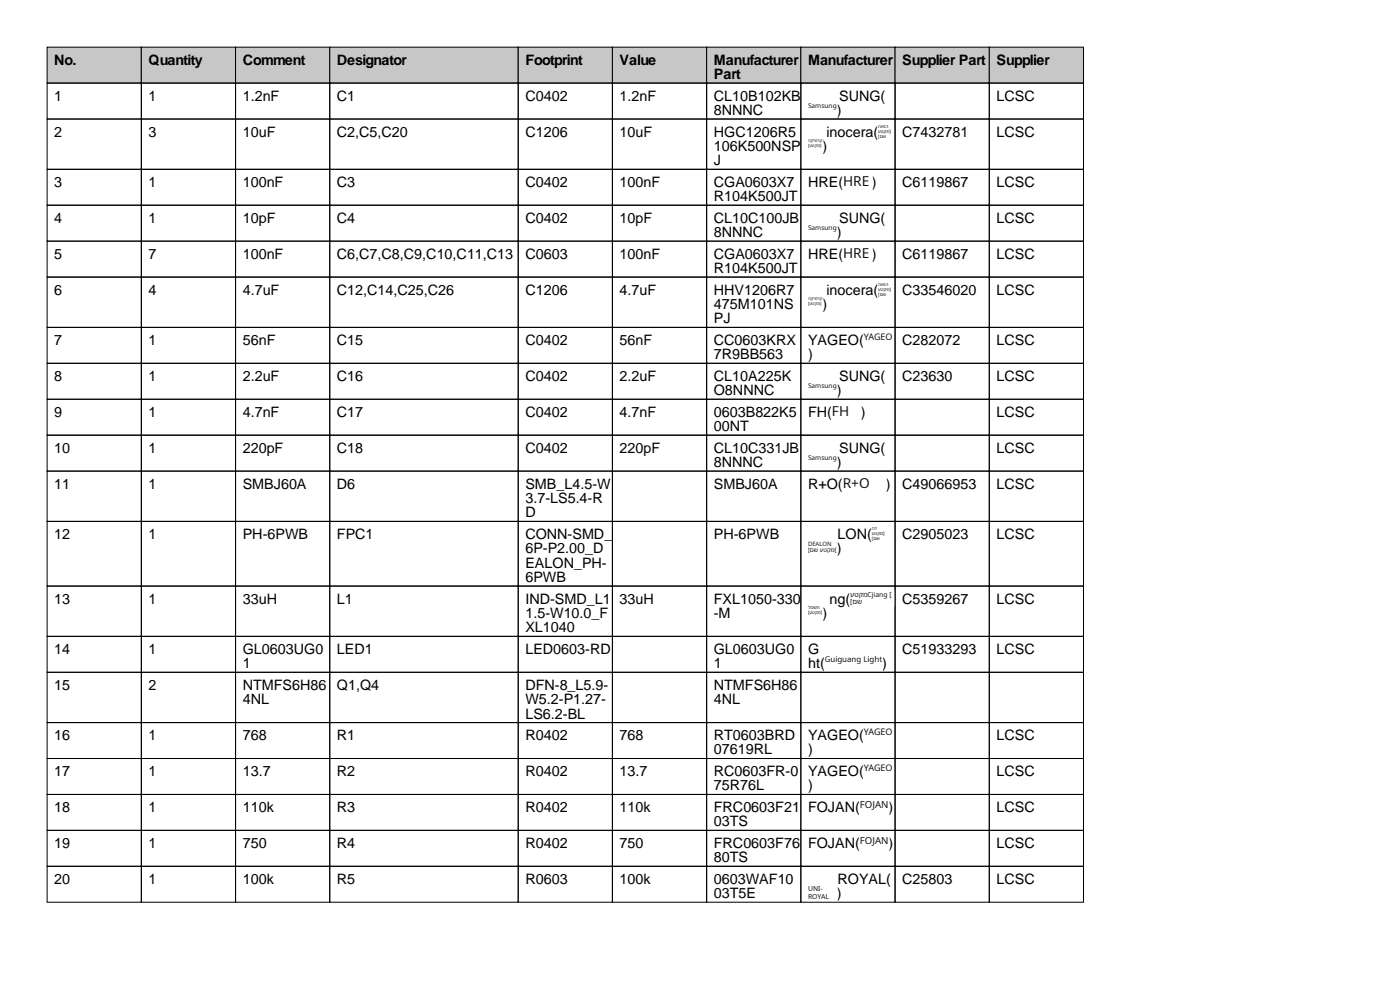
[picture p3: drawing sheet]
<svg xmlns="http://www.w3.org/2000/svg" width="297mm" height="210mm" viewBox="0 0 297 210" stroke-linecap="round" stroke-linejoin="round" font-family="sans-serif">
<defs><g id="words">
<g font-size="3">
<text x="11.5" y="13.7">No.</text>
<text x="31.5" y="13.7">Quantity</text>
<text x="51.5" y="13.7">Comment</text>
<text x="71.5" y="13.7">Designator</text>
<text x="111.5" y="13.7">Footprint</text>
<text x="131.5" y="13.7">Value</text>
<text x="151.5" y="13.7">Manufacturer</text>
<text x="151.5" y="16.8">Part</text>
<text x="171.5" y="13.7">Manufacturer</text>
<text x="191.5" y="13.7">Supplier Part</text>
<text x="211.5" y="13.7">Supplier</text>
<text x="11.5" y="21.3">1</text>
<text x="31.5" y="21.3">1</text>
<text x="51.5" y="21.3">1.2nF</text>
<text x="71.5" y="21.3">C1</text>
<text x="111.5" y="21.3">C0402</text>
<text x="131.5" y="21.3">1.2nF</text>
<text x="151.5" y="21.3">CL10B102KB</text>
<text x="178.1" y="21.3">SUNG(</text>
<text x="211.5" y="21.3">LCSC</text>
<text x="11.5" y="29">2</text>
<text x="31.5" y="29">3</text>
<text x="51.5" y="29">10uF</text>
<text x="71.5" y="29">C2,C5,C20</text>
<text x="111.5" y="29">C1206</text>
<text x="131.5" y="29">10uF</text>
<text x="151.5" y="24.4">8NNNC</text>
<text x="151.5" y="29">HGC1206R5</text>
<text x="175.4" y="29">inocera(</text>
<text x="177.6" y="24.4">)</text>
<text x="191.5" y="29">C7432781</text>
<text x="211.5" y="29">LCSC</text>
<text x="151.5" y="32">106K500NSP</text>
<text x="151.5" y="35.1">J</text>
<text x="174.6" y="32">)</text>
<text x="11.5" y="39.6">3</text>
<text x="31.5" y="39.6">1</text>
<text x="51.5" y="39.6">100nF</text>
<text x="71.5" y="39.6">C3</text>
<text x="111.5" y="39.6">C0402</text>
<text x="131.5" y="39.6">100nF</text>
<text x="151.5" y="39.6">CGA0603X7</text>
<text x="171.5" y="39.6">HRE(</text>
<text x="185.1" y="39.6">)</text>
<text x="191.5" y="39.6">C6119867</text>
<text x="211.5" y="39.6">LCSC</text>
<text x="11.5" y="47.2">4</text>
<text x="31.5" y="47.2">1</text>
<text x="51.5" y="47.2">10pF</text>
<text x="71.5" y="47.2">C4</text>
<text x="111.5" y="47.2">C0402</text>
<text x="131.5" y="47.2">10pF</text>
<text x="151.5" y="42.7">R104K500JT</text>
<text x="151.5" y="47.2">CL10C100JB</text>
<text x="178.1" y="47.2">SUNG(</text>
<text x="211.5" y="47.2">LCSC</text>
<text x="151.5" y="50.3">8NNNC</text>
<text x="177.6" y="50.3">)</text>
<text x="11.5" y="54.9">5</text>
<text x="31.5" y="54.9">7</text>
<text x="51.5" y="54.9">100nF</text>
<text x="71.5" y="54.9">C6,C7,C8,C9,C10,C11,C13</text>
<text x="111.5" y="54.9">C0603</text>
<text x="131.5" y="54.9">100nF</text>
<text x="151.5" y="54.9">CGA0603X7</text>
<text x="151.5" y="57.9">R104K500JT</text>
<text x="171.5" y="54.9">HRE(</text>
<text x="185.1" y="54.9">)</text>
<text x="191.5" y="54.9">C6119867</text>
<text x="211.5" y="54.9">LCSC</text>
<text x="11.5" y="62.5">6</text>
<text x="31.5" y="62.5">4</text>
<text x="51.5" y="62.5">4.7uF</text>
<text x="71.5" y="62.5">C12,C14,C25,C26</text>
<text x="111.5" y="62.5">C1206</text>
<text x="131.5" y="62.5">4.7uF</text>
<text x="151.5" y="62.5">HHV1206R7</text>
<text x="151.5" y="65.5">475M101NS</text>
<text x="174.6" y="65.5">)</text>
<text x="175.4" y="62.5">inocera(</text>
<text x="191.5" y="62.5">C33546020</text>
<text x="211.5" y="62.5">LCSC</text>
<text x="151.5" y="68.6">PJ</text>
<text x="11.5" y="73.2">7</text>
<text x="31.5" y="73.2">1</text>
<text x="51.5" y="73.2">56nF</text>
<text x="71.5" y="73.2">C15</text>
<text x="111.5" y="73.2">C0402</text>
<text x="131.5" y="73.2">56nF</text>
<text x="151.5" y="73.2">CC0603KRX</text>
<text x="151.5" y="76.2">7R9BB563</text>
<text x="171.5" y="73.2">YAGEO(</text>
<text x="171.5" y="76.2">)</text>
<text x="191.5" y="73.2">C282072</text>
<text x="211.5" y="73.2">LCSC</text>
<text x="11.5" y="80.8">8</text>
<text x="31.5" y="80.8">1</text>
<text x="51.5" y="80.8">2.2uF</text>
<text x="71.5" y="80.8">C16</text>
<text x="111.5" y="80.8">C0402</text>
<text x="131.5" y="80.8">2.2uF</text>
<text x="151.5" y="80.8">CL10A225K</text>
<text x="151.5" y="83.8">O8NNNC</text>
<text x="177.6" y="83.8">)</text>
<text x="178.1" y="80.8">SUNG(</text>
<text x="191.5" y="80.8">C23630</text>
<text x="211.5" y="80.8">LCSC</text>
<text x="11.5" y="88.4">9</text>
<text x="31.5" y="88.4">1</text>
<text x="51.5" y="88.4">4.7nF</text>
<text x="71.5" y="88.4">C17</text>
<text x="111.5" y="88.4">C0402</text>
<text x="131.5" y="88.4">4.7nF</text>
<text x="151.5" y="88.4">0603B822K5</text>
<text x="171.5" y="88.4">FH(FH</text>
<text x="182.7" y="88.4">)</text>
<text x="211.5" y="88.4">LCSC</text>
<text x="151.5" y="91.4">00NT</text>
<text x="11.5" y="96">10</text>
<text x="31.5" y="96">1</text>
<text x="51.5" y="96">220pF</text>
<text x="71.5" y="96">C18</text>
<text x="111.5" y="96">C0402</text>
<text x="131.5" y="96">220pF</text>
<text x="151.5" y="96">CL10C331JB</text>
<text x="151.5" y="99.1">8NNNC</text>
<text x="177.6" y="99.1">)</text>
<text x="178.1" y="96">SUNG(</text>
<text x="211.5" y="96">LCSC</text>
<text x="11.5" y="103.6">11</text>
<text x="31.5" y="103.6">1</text>
<text x="51.5" y="103.6">SMBJ60A</text>
<text x="71.5" y="103.6">D6</text>
<text x="111.5" y="103.6">SMB_L4.5-W</text>
<text x="111.5" y="106.7">3.7-LS5.4-R</text>
<text x="151.5" y="103.6">SMBJ60A</text>
<text x="171.5" y="103.6">R+O(</text>
<text x="188" y="103.6">)</text>
<text x="191.5" y="103.6">C49066953</text>
<text x="211.5" y="103.6">LCSC</text>
<text x="111.5" y="109.7">D</text>
<text x="11.5" y="114.3">12</text>
<text x="31.5" y="114.3">1</text>
<text x="51.5" y="114.3">PH-6PWB</text>
<text x="71.5" y="114.3">FPC1</text>
<text x="111.5" y="114.3">CONN-SMD_</text>
<text x="111.5" y="117.4">6P-P2.00_D</text>
<text x="151.5" y="114.3">PH-6PWB</text>
<text x="177.6" y="117.4">)</text>
<text x="177.8" y="114.3">LON(</text>
<text x="191.5" y="114.3">C2905023</text>
<text x="211.5" y="114.3">LCSC</text>
<text x="111.5" y="120.4">EALON_PH-</text>
<text x="111.5" y="123.4">6PWB</text>
<text x="11.5" y="128">13</text>
<text x="31.5" y="128">1</text>
<text x="51.5" y="128">33uH</text>
<text x="71.5" y="128">L1</text>
<text x="111.5" y="128">IND-SMD_L1</text>
<text x="111.5" y="131.1">1.5-W10.0_F</text>
<text x="131.5" y="128">33uH</text>
<text x="151.5" y="128">FXL1050-330</text>
<text x="151.5" y="131.1">-M</text>
<text x="174.6" y="131.1">)</text>
<text x="176.1" y="128">ng(</text>
<text x="191.5" y="128">C5359267</text>
<text x="211.5" y="128">LCSC</text>
<text x="111.5" y="134.1">XL1040</text>
<text x="11.5" y="138.7">14</text>
<text x="31.5" y="138.7">1</text>
<text x="51.5" y="138.7">GL0603UG0</text>
<text x="51.5" y="141.7">1</text>
<text x="71.5" y="138.7">LED1</text>
<text x="111.5" y="138.7">LED0603-RD</text>
<text x="151.5" y="138.7">GL0603UG0</text>
<text x="151.5" y="141.7">1</text>
<text x="171.5" y="138.7">G</text>
<text x="171.5" y="141.7">ht(</text>
<text x="187.3" y="141.7">)</text>
<text x="191.5" y="138.7">C51933293</text>
<text x="211.5" y="138.7">LCSC</text>
<text x="11.5" y="146.3">15</text>
<text x="31.5" y="146.3">2</text>
<text x="51.5" y="146.3">NTMFS6H86</text>
<text x="51.5" y="149.4">4NL</text>
<text x="71.5" y="146.3">Q1,Q4</text>
<text x="111.5" y="146.3">DFN-8_L5.9-</text>
<text x="111.5" y="149.4">W5.2-P1.27-</text>
<text x="151.5" y="146.3">NTMFS6H86</text>
<text x="151.5" y="149.4">4NL</text>
<text x="111.5" y="152.4">LS6.2-BL</text>
<text x="11.5" y="157">16</text>
<text x="31.5" y="157">1</text>
<text x="51.5" y="157">768</text>
<text x="71.5" y="157">R1</text>
<text x="111.5" y="157">R0402</text>
<text x="131.5" y="157">768</text>
<text x="151.5" y="157">RT0603BRD</text>
<text x="151.5" y="160">07619RL</text>
<text x="171.5" y="157">YAGEO(</text>
<text x="171.5" y="160">)</text>
<text x="211.5" y="157">LCSC</text>
<text x="11.5" y="164.6">17</text>
<text x="31.5" y="164.6">1</text>
<text x="51.5" y="164.6">13.7</text>
<text x="71.5" y="164.6">R2</text>
<text x="111.5" y="164.6">R0402</text>
<text x="131.5" y="164.6">13.7</text>
<text x="151.5" y="164.6">RC0603FR-0</text>
<text x="151.5" y="167.6">75R76L</text>
<text x="171.5" y="164.6">YAGEO(</text>
<text x="171.5" y="167.6">)</text>
<text x="211.5" y="164.6">LCSC</text>
<text x="11.5" y="172.2">18</text>
<text x="31.5" y="172.2">1</text>
<text x="51.5" y="172.2">110k</text>
<text x="71.5" y="172.2">R3</text>
<text x="111.5" y="172.2">R0402</text>
<text x="131.5" y="172.2">110k</text>
<text x="151.5" y="172.2">FRC0603F21</text>
<text x="171.5" y="172.2">FOJAN(</text>
<text x="188.6" y="172.2">)</text>
<text x="211.5" y="172.2">LCSC</text>
<text x="11.5" y="179.8">19</text>
<text x="31.5" y="179.8">1</text>
<text x="51.5" y="179.8">750</text>
<text x="71.5" y="179.8">R4</text>
<text x="111.5" y="179.8">R0402</text>
<text x="131.5" y="179.8">750</text>
<text x="151.5" y="175.3">03TS</text>
<text x="151.5" y="179.8">FRC0603F76</text>
<text x="171.5" y="179.8">FOJAN(</text>
<text x="188.6" y="179.8">)</text>
<text x="211.5" y="179.8">LCSC</text>
<text x="151.5" y="182.9">80TS</text>
<text x="11.5" y="187.5">20</text>
<text x="31.5" y="187.5">1</text>
<text x="51.5" y="187.5">100k</text>
<text x="71.5" y="187.5">R5</text>
<text x="111.5" y="187.5">R0603</text>
<text x="131.5" y="187.5">100k</text>
<text x="151.5" y="187.5">0603WAF10</text>
<text x="151.5" y="190.5">03T5E</text>
<text x="177.6" y="190.5">)</text>
<text x="177.8" y="187.5">ROYAL(</text>
<text x="191.5" y="187.5">C25803</text>
<text x="211.5" y="187.5">LCSC</text>
</g>
<g font-size="2.9" fill="#111">
<text x="179" y="39.4">HRE</text>
<text x="179" y="54.6">HRE</text>
<text x="178.9" y="103.4">R+O</text>
</g>
<g font-size="2.1" fill="#111">
<text x="182.5" y="171.3">FOJAN</text>
<text x="182.5" y="178.9">FOJAN</text>
</g>
<g font-size="1.9" fill="#111">
<text x="183.4" y="72.1">YAGEO</text>
<text x="183.4" y="155.9">YAGEO</text>
<text x="183.4" y="163.6">YAGEO</text>
</g>
<text font-size="1.7" fill="#111" x="175.1" y="140.5">Guiguang Light</text>
<g font-size="1.5" fill="#111">
<text x="180.5" y="126.6">עטקמCjiang ]</text>
<text x="180.5" y="128.1">]םש</text>
<text x="171.5" y="189.1">UNI-</text>
<text x="171.5" y="190.6">ROYAL</text>
</g>
<g font-size="1.4" fill="#111">
<text x="171.5" y="22.9">Samsung</text>
<text x="171.5" y="48.8">Samsung</text>
<text x="171.5" y="82.4">Samsung</text>
<text x="171.5" y="97.6">Samsung</text>
</g>
<g font-size="1.3" fill="#111">
<text x="171.5" y="115.8">DEALON</text>
<text x="171.5" y="117.1">]םש עטקמ]</text>
</g>
<g font-size="1" fill="#111">
<text x="186.4" y="27.1">האוה</text>
<text x="186.4" y="28.2">עטקמ[</text>
<text x="186.4" y="29.2">]םש</text>
<text x="186.4" y="60.7">האוה</text>
<text x="186.4" y="61.7">עטקמ[</text>
<text x="186.4" y="62.7">]םש</text>
<text x="185.1" y="112.5">הד</text>
<text x="185.1" y="113.5">עטקמ[</text>
<text x="185.1" y="114.5">]םש</text>
<text x="171.5" y="129.2">למשח</text>
<text x="171.5" y="130.2">]עטקמ[</text>
</g>
<g font-size=".9" fill="#111">
<text x="171.5" y="30.1">הקימרק</text>
<text x="171.5" y="31.1">]עטקמ[</text>
<text x="171.5" y="63.7">הקימרק</text>
<text x="171.5" y="64.6">]עטקמ[</text>
</g>
</g></defs>
<g fill="#c7c7c7" stroke="#000" stroke-width=".21">
<path d="M10 10h20v7.6h-20z"/>
<path d="M30 10h20v7.6h-20z"/>
<path d="M50 10h20v7.6h-20z"/>
<path d="M70 10h40v7.6h-40z"/>
<path d="M110 10h20v7.6h-20z"/>
<path d="M130 10h20v7.6h-20z"/>
<path d="M150 10h20v7.6h-20z"/>
<path d="M170 10h20v7.6h-20z"/>
<path d="M190 10h20v7.6h-20z"/>
<path d="M210 10h20v7.6h-20z"/>
</g>
<g fill="none" stroke="#000" stroke-width=".21">
<path d="M10 17.6h20v7.6h-20zM30 17.6h20v7.6h-20zM50 17.6h20v7.6h-20zM70 17.6h40v7.6h-40zM110 17.6h20v7.6h-20zM130 17.6h20v7.6h-20zM150 17.6h20v7.6h-20zM170 17.6h20v7.6h-20zM190 17.6h20v7.6h-20zM210 17.6h20v7.6h-20zM10 25.2h20v10.7h-20zM10 35.9h20v7.6h-20z"/>
<path d="M30 25.2h20v10.7h-20zM30 35.9h20v7.6h-20zM50 25.2h20v10.7h-20zM50 35.9h20v7.6h-20zM70 25.2h40v10.7h-40zM70 35.9h40v7.6h-40zM110 25.2h20v10.7h-20zM110 35.9h20v7.6h-20zM130 25.2h20v10.7h-20zM130 35.9h20v7.6h-20zM150 25.2h20v10.7h-20zM150 35.9h20v7.6h-20z"/>
<path d="M170 25.2h20v10.7h-20zM170 35.9h20v7.6h-20zM190 25.2h20v10.7h-20zM190 35.9h20v7.6h-20zM210 25.2h20v10.7h-20zM210 35.9h20v7.6h-20zM10 43.5h20v7.6h-20zM10 51.1h20v7.7h-20zM10 58.8h20v10.6h-20zM30 43.5h20v7.6h-20zM30 51.1h20v7.7h-20zM30 58.8h20v10.6h-20z"/>
<path d="M50 43.5h20v7.6h-20zM50 51.1h20v7.7h-20zM50 58.8h20v10.6h-20zM70 43.5h40v7.6h-40zM70 51.1h40v7.7h-40zM70 58.8h40v10.6h-40zM110 43.5h20v7.6h-20zM110 51.1h20v7.7h-20zM110 58.8h20v10.6h-20zM130 43.5h20v7.6h-20zM130 51.1h20v7.7h-20zM130 58.8h20v10.6h-20z"/>
<path d="M150 43.5h20v7.6h-20zM150 51.1h20v7.7h-20zM150 58.8h20v10.6h-20zM170 43.5h20v7.6h-20zM170 51.1h20v7.7h-20zM170 58.8h20v10.6h-20zM190 43.5h20v7.6h-20zM190 51.1h20v7.7h-20zM190 58.8h20v10.6h-20zM210 43.5h20v7.6h-20zM210 51.1h20v7.7h-20zM210 58.8h20v10.6h-20z"/>
<path d="M10 69.4h20v7.7h-20zM10 77.1h20v7.6h-20zM30 69.4h20v7.7h-20zM30 77.1h20v7.6h-20zM50 69.4h20v7.7h-20zM50 77.1h20v7.6h-20zM70 69.4h40v7.7h-40zM70 77.1h40v7.6h-40zM110 69.4h20v7.7h-20zM110 77.1h20v7.6h-20zM130 69.4h20v7.7h-20zM130 77.1h20v7.6h-20z"/>
<path d="M150 69.4h20v7.7h-20zM150 77.1h20v7.6h-20zM170 69.4h20v7.7h-20zM170 77.1h20v7.6h-20zM190 69.4h20v7.7h-20zM190 77.1h20v7.6h-20zM210 69.4h20v7.7h-20zM210 77.1h20v7.6h-20zM10 84.7h20v7.6h-20zM10 92.3h20v7.6h-20zM10 99.9h20v10.7h-20zM30 84.7h20v7.6h-20z"/>
<path d="M30 92.3h20v7.6h-20zM30 99.9h20v10.7h-20zM50 84.7h20v7.6h-20zM50 92.3h20v7.6h-20zM50 99.9h20v10.7h-20zM70 84.7h40v7.6h-40zM70 92.3h40v7.6h-40zM70 99.9h40v10.7h-40zM110 84.7h20v7.6h-20zM110 92.3h20v7.6h-20zM110 99.9h20v10.7h-20zM130 84.7h20v7.6h-20z"/>
<path d="M130 92.3h20v7.6h-20zM130 99.9h20v10.7h-20zM150 84.7h20v7.6h-20zM150 92.3h20v7.6h-20zM150 99.9h20v10.7h-20zM170 84.7h20v7.6h-20zM170 92.3h20v7.6h-20zM170 99.9h20v10.7h-20zM190 84.7h20v7.6h-20zM190 92.3h20v7.6h-20zM190 99.9h20v10.7h-20zM210 84.7h20v7.6h-20z"/>
<path d="M210 92.3h20v7.6h-20zM210 99.9h20v10.7h-20zM10 110.6h20v13.7h-20zM30 110.6h20v13.7h-20zM50 110.6h20v13.7h-20zM70 110.6h40v13.7h-40zM110 110.6h20v13.7h-20zM130 110.6h20v13.7h-20zM150 110.6h20v13.7h-20zM170 110.6h20v13.7h-20zM190 110.6h20v13.7h-20zM210 110.6h20v13.7h-20z"/>
<path d="M10 124.3h20v10.7h-20zM10 135h20v7.6h-20zM30 124.3h20v10.7h-20zM30 135h20v7.6h-20zM50 124.3h20v10.7h-20zM50 135h20v7.6h-20zM70 124.3h40v10.7h-40zM70 135h40v7.6h-40zM110 124.3h20v10.7h-20zM110 135h20v7.6h-20zM130 124.3h20v10.7h-20zM130 135h20v7.6h-20z"/>
<path d="M150 124.3h20v10.7h-20zM150 135h20v7.6h-20zM170 124.3h20v10.7h-20zM170 135h20v7.6h-20zM190 124.3h20v10.7h-20zM190 135h20v7.6h-20zM210 124.3h20v10.7h-20zM210 135h20v7.6h-20zM10 142.6h20v10.7h-20zM10 153.3h20v7.6h-20zM30 142.6h20v10.7h-20zM30 153.3h20v7.6h-20z"/>
<path d="M50 142.6h20v10.7h-20zM50 153.3h20v7.6h-20zM70 142.6h40v10.7h-40zM70 153.3h40v7.6h-40zM110 142.6h20v10.7h-20zM110 153.3h20v7.6h-20zM130 142.6h20v10.7h-20zM130 153.3h20v7.6h-20zM150 142.6h20v10.7h-20zM150 153.3h20v7.6h-20zM170 142.6h20v10.7h-20zM170 153.3h20v7.6h-20z"/>
<path d="M190 142.6h20v10.7h-20zM190 153.3h20v7.6h-20zM210 142.6h20v10.7h-20zM210 153.3h20v7.6h-20zM10 160.9h20v7.6h-20zM10 168.5h20v7.6h-20zM10 176.1h20v7.6h-20zM30 160.9h20v7.6h-20zM30 168.5h20v7.6h-20zM30 176.1h20v7.6h-20zM50 160.9h20v7.6h-20zM50 168.5h20v7.6h-20z"/>
<path d="M50 176.1h20v7.6h-20zM70 160.9h40v7.6h-40zM70 168.5h40v7.6h-40zM70 176.1h40v7.6h-40zM110 160.9h20v7.6h-20zM110 168.5h20v7.6h-20zM110 176.1h20v7.6h-20zM130 160.9h20v7.6h-20zM130 168.5h20v7.6h-20zM130 176.1h20v7.6h-20zM150 160.9h20v7.6h-20zM150 168.5h20v7.6h-20z"/>
<path d="M150 176.1h20v7.6h-20zM170 160.9h20v7.6h-20zM170 168.5h20v7.6h-20zM170 176.1h20v7.6h-20zM190 160.9h20v7.6h-20zM190 168.5h20v7.6h-20zM190 176.1h20v7.6h-20zM210 160.9h20v7.6h-20zM210 168.5h20v7.6h-20zM210 176.1h20v7.6h-20zM10 183.7h20v7.7h-20zM30 183.7h20v7.7h-20z"/>
<path d="M50 183.7h20v7.7h-20zM70 183.7h40v7.7h-40zM110 183.7h20v7.7h-20zM130 183.7h20v7.7h-20zM150 183.7h20v7.7h-20zM170 183.7h20v7.7h-20zM190 183.7h20v7.7h-20zM210 183.7h20v7.7h-20z"/>
</g>
<g fill="#fff" stroke="#fff" stroke-width=".35">
<path d="M171.5 21.8h6.1v3h-6.1z"/>
<path d="M186.4 26.3h3.1v3.1h-3.1z"/>
<path d="M171.5 29.4h3.1v3h-3.1z"/>
<path d="M179 37h6.1v3.1h-6.1z"/>
<path d="M171.5 47.7h6.1v3h-6.1z"/>
<path d="M179 52.2h6.1v3.1h-6.1z"/>
<path d="M186.4 59.9h3.1v3h-3.1z"/>
<path d="M171.5 62.9h3.1v3.1h-3.1z"/>
<path d="M183.4 70.5h6.1v3.1h-6.1z"/>
<path d="M171.5 81.2h6.1v3.1h-6.1z"/>
<path d="M176.6 85.8h6.1v3h-6.1z"/>
<path d="M171.5 96.4h6.1v3.1h-6.1z"/>
<path d="M178.9 101h9.1v3.1h-9.1z"/>
<path d="M185.1 111.7h3v3h-3z"/>
<path d="M171.5 114.7h6.1v3.1h-6.1z"/>
<path d="M180.5 125.4h9.1v3h-9.1z"/>
<path d="M171.5 128.4h3.1v3.1h-3.1z"/>
<path d="M175.1 139.1h12.2v3.1h-12.2z"/>
<path d="M183.4 154.4h6.1v3h-6.1z"/>
<path d="M183.4 162h6.1v3h-6.1z"/>
<path d="M182.5 169.6h6.1v3h-6.1z"/>
<path d="M182.5 177.2h6.1v3.1h-6.1z"/>
<path d="M171.5 187.9h6.1v3h-6.1z"/>
</g>
<use href="#words"/>
</svg>
